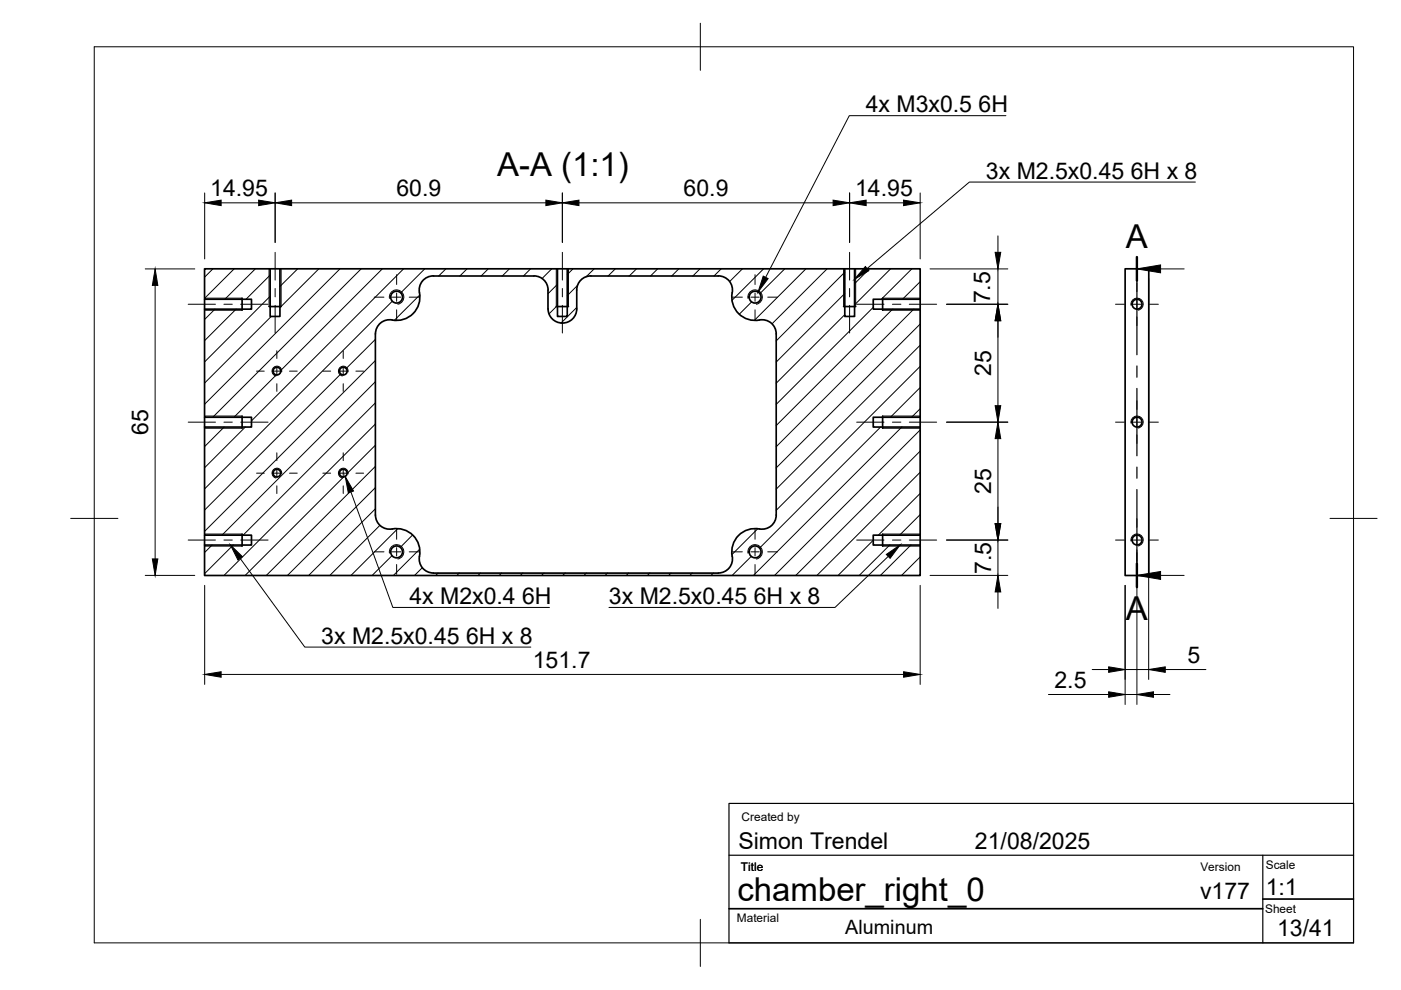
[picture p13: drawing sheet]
<svg xmlns="http://www.w3.org/2000/svg" width="297mm" height="210mm" viewBox="0 0 297 210" stroke-linecap="round" stroke-linejoin="round" font-family="sans-serif">
<defs><g id="words">
<g font-size="7">
<text x="105.4" y="37.3">A-A (1:1)</text>
<text x="238.7" y="52.5">A</text>
<text x="238.7" y="131.5">A</text>
<text x="156.4" y="191.1">chamber_right_0</text>
</g>
<g font-size="4.9">
<text x="183.6" y="23.8">4x M3x0.5</text>
<text x="207.5" y="23.8">6H</text>
<text x="44.6" y="41.5">14.95</text>
<text x="84.1" y="41.5">60.9</text>
<text x="144.9" y="41.5">60.9</text>
<text x="181.3" y="41.5">14.95</text>
<text x="209" y="37.9">3x M2.5x0.45</text>
<text x="239.7" y="37.9">6H x 8</text>
<text x="209.9" y="64.3" transform="rotate(-90 209.9 64.3)">7.5</text>
<text x="210.1" y="79.7" transform="rotate(-90 210.1 79.7)">25</text>
<text x="31.4" y="92.2" transform="rotate(-90 31.4 92.2)">65</text>
<text x="210.1" y="104.7" transform="rotate(-90 210.1 104.7)">25</text>
<text x="210.1" y="121.7" transform="rotate(-90 210.1 121.7)">7.5</text>
<text x="86.8" y="128.1">4x M2x0.4</text>
<text x="110.7" y="128.1">6H</text>
<text x="129.1" y="128.1">3x M2.5x0.45</text>
<text x="159.8" y="128.1">6H x 8</text>
<text x="68.1" y="136.5">3x M2.5x0.45</text>
<text x="98.8" y="136.5">6H x 8</text>
<text x="113" y="141.5">151.7</text>
<text x="251.8" y="140.5">5</text>
<text x="223.6" y="145.8">2.5</text>
<text x="156.5" y="180">Simon Trendel</text>
<text x="206.7" y="180">21/08/2025</text>
<text x="254.4" y="190.6">v177</text>
<text x="268.4" y="189.7">1:1</text>
<text x="270.8" y="198.4">13/41</text>
</g>
<text font-size="4.2" x="179.2" y="198">Aluminum</text>
<g font-size="2.5">
<text x="157.2" y="174.2">Created by</text>
<text x="157.1" y="184.6">Title</text>
<text x="254.5" y="184.6">Version</text>
<text x="268.4" y="184.3">Scale</text>
<text x="156.2" y="195.5">Material</text>
<text x="268.2" y="193.5">Sheet</text>
</g>
</g></defs>
<!-- layer: Visible -->
<g fill="none" stroke="#000" stroke-width=".36">
<path d="M43.4 57h13.9v10.1h2.1v-10.1h58.8v10.1h2.1v-10.1h58.8v10.1h2.1v-10.1h13.9v6.5h-10v2h10v23h-10v2h10v23h-10v2.1h10v6.4h-151.7v-6.4h9.9v-2.1h-9.9v-23h9.9v-2h-9.9v-23h9.9v-2h-9.9zM57.3 57h2.1M118.2 57h2.1M179.1 57h2.1M238.5 57h5.1v65h-5.1zM43.4 63.5v2M51.3 63.2v2.6M57 65h2.6M79.6 70.8v38.4M117.9 65h2.6M119.2 68.5h.1M119.2 68.5a3 3 0 0 1-3-3v-4a2.96 2.96 0 0 0-3-3h-21.3a3.1 3.1 0 0 0-2.9 4.3 5 5 0 0 1-6.4 5 3 3 0 0 0-3 3"/>
<path d="M119.3 68.5a2.99 2.99 0 0 0 3-3v-4a2.99 2.99 0 0 1 3-3h27a3.1 3.1 0 0 1 2.9 4.3 5 5 0 0 0 6.3 5 3 3 0 0 1 3.1 3M164.6 70.8v38.4a3.1 3.1 0 0 1-4.3 2.9 5 5 0 0 0-5 6.4 3 3 0 0 1-3 3h-60.4a3.1 3.1 0 0 1-2.9-4.3 5 5 0 0 0-6.4-5 3 3 0 0 1-3-3M178.9 65h2.5M187.1 63.2v2.6M195.1 63.5v2M43.4 88.5v2M51.3 88.2v2.6M187.1 88.2v2.6M195.1 88.5v2M43.4 113.5v2.1M51.3 113.2v2.6M187.1 113.2v2.6"/>
<path d="M195.1 113.5v2.1"/>
<circle cx="58.7" cy="78.7" r=".81"/>
<circle cx="72.8" cy="78.7" r=".81"/>
<circle cx="84.1" cy="63" r="1.26"/>
<circle cx="160.1" cy="63" r="1.26"/>
<circle cx="241.1" cy="64.5" r="1.05"/>
<circle cx="241.1" cy="89.5" r="1.05"/>
<circle cx="58.7" cy="100.3" r=".81"/>
<circle cx="72.8" cy="100.3" r=".81"/>
<circle cx="84.1" cy="117" r="1.26"/>
<circle cx="160.1" cy="117" r="1.26"/>
<circle cx="241.1" cy="114.5" r="1.05"/>
</g>
<!-- layer: Visible Narrow -->
<g fill="none" stroke="#000" stroke-width=".21">
<path d="M57 57v8M59.6 57v8M117.9 57v8M120.5 57v8M178.9 57v8M181.4 57v8M43.4 65.8h7.9M43.4 63.2h7.9M59.7 78.9a1.04 1.04 0 0 0-.8-1.2 1.04 1.04 0 0 0-1.2 .8 1.04 1.04 0 0 0 .8 1.2M73.8 78.9a1.04 1.04 0 0 0-.9-1.2 1.04 1.04 0 0 0-1.2 .8 1.04 1.04 0 0 0 .9 1.2M82.6 63.3a1.53 1.53 0 0 1 1.2-1.8 1.53 1.53 0 0 1 1.8 1.2 1.53 1.53 0 0 1-1.2 1.8M158.6 63.3a1.53 1.53 0 0 1 1.2-1.8 1.53 1.53 0 0 1 1.8 1.2 1.53 1.53 0 0 1-1.2 1.8"/>
<path d="M187.1 65.8h8M187.1 63.2h8M239.8 64.7a1.29 1.29 0 0 1 1-1.5 1.29 1.29 0 0 1 1.5 1.1 1.29 1.29 0 0 1-1 1.5M43.4 90.8h7.9M43.4 88.2h7.9M187.1 90.8h8M187.1 88.2h8M239.8 89.7a1.29 1.29 0 0 1 1-1.5 1.29 1.29 0 0 1 1.5 1.1 1.29 1.29 0 0 1-1 1.5M43.4 115.8h7.9M43.4 113.2h7.9M59.7 100.5a1.04 1.04 0 0 0-.8-1.2 1.04 1.04 0 0 0-1.2 .8 1.04 1.04 0 0 0 .8 1.2M73.8 100.5a1.04 1.04 0 0 0-.9-1.2 1.04 1.04 0 0 0-1.2 .8 1.04 1.04 0 0 0 .9 1.2"/>
<path d="M82.6 117.3a1.53 1.53 0 0 1 1.2-1.8 1.53 1.53 0 0 1 1.8 1.2 1.53 1.53 0 0 1-1.2 1.8M158.6 117.3a1.53 1.53 0 0 1 1.2-1.8 1.53 1.53 0 0 1 1.8 1.2 1.53 1.53 0 0 1-1.2 1.8M187.1 115.8h8M187.1 113.2h8M239.8 114.7a1.29 1.29 0 0 1 1-1.5 1.29 1.29 0 0 1 1.5 1.1 1.29 1.29 0 0 1-1 1.5"/>
</g>
<!-- layer: BORDER -->
<path d="M20 9.9h267v190h-267zM148.5 4.9v10M15 109.9h10M282 109.9h10M148.5 194.9v10" fill="none" stroke="#000" stroke-width=".21"/>
<!-- layer: TITLEBLOCK -->
<path d="M154.6 170.3h132.4v29.6h-132.4zM154.6 181.3h132.4M267.7 181.3v18.6" fill="none" stroke="#000" stroke-width=".25"/>
<path d="M154.6 192.7h113.1M267.7 190.6h19.3" fill="none" stroke="#000" stroke-width=".36"/>
<!-- layer: Hatching -->
<g fill="none" stroke="#000" stroke-width=".21">
<path d="M45.1 57l-1.7 1.8M49.6 57l-6.2 6.2M54.1 57l-6.5 6.5M57.3 58.3l-5.2 5.2M63.1 57l-3.7 3.7M67.6 57l-8.2 8.2M72.1 57l-28.7 28.7M76.6 57l-31.5 31.5M81 57l-21.5 21.6M85.6 57l-32.3 32.2M90 57l-5 5.1M94.5 57l-1.5 1.5"/>
<path d="M99 57l-1.5 1.5M103.5 57l-1.5 1.5M108 57l-1.5 1.5M112.5 57l-1.5 1.5M117 57l-2.1 2.1M121.5 57l-1.2 1.2M126 57l-1.7 1.7M130.5 57l-1.6 1.5M134.9 57l-1.5 1.5M139.4 57l-1.5 1.5M143.9 57l-1.5 1.5M148.4 57l-1.5 1.5"/>
<path d="M152.9 57l-1.5 1.5M157.4 57l-2.7 2.7M161.9 57l-6.7 6.7M166.4 57l-5.3 5.3M170.9 57l-11 10.9M175.3 57l-11.6 11.7M179.1 57.7l-14.5 14.6M184.3 57l-3.1 3.2M188.8 57l-7.6 7.7M193.3 57l-6.5 6.5M195.1 59.7l-3.8 3.8M45.6 65.5l-2.2 2.2"/>
<path d="M50.1 65.5l-6.7 6.7M57.3 62.8l-13.9 13.9M57.5 67.1l-14.1 14.1M58.6 79.5l-9 9M72.2 79.3l-28.8 28.8M79.6 71.9l-6.2 6.2M79.6 76.4l-36.2 36.2M83.2 63.9l-39.8 39.7M89 62.5l-5.4 5.4M118.2 60.3l-2 2M118.2 64.8l-1.8 1.8M122.3 65.2l-3.4 3.3"/>
<path d="M122.4 60.5l-2.1 2.2M159.3 64l-2.6 2.6M179.1 62.2l-14.5 14.6M179.1 66.7l-14.5 14.6M185.1 65.2l-20.5 20.5M189.3 65.5l-24.7 24.7M193.7 65.5l-29.1 29.2M195.1 68.7l-30.5 30.5M195.1 73.2l-30.5 30.5M195.1 77.7l-30.5 30.5M47.5 90.5l-4.1 4.2M52 90.5l-8.6 8.7"/>
<path d="M79.6 80.9l-32.5 32.6M79.6 85.4l-28.1 28.1M79.6 89.9l-32.1 32.1M79.6 94.4l-6 6M79.6 98.9l-23.1 23.1M186.7 90.5l-25.6 25.7M191.2 90.5l-31.5 31.5M195.1 82.2l-6.3 6.3M195.1 86.6l-1.8 1.9M195.1 91.2l-30.9 30.8M195.1 95.6l-26.4 26.4M45 115.5l-1.6 1.6"/>
<path d="M49.5 115.5l-6.1 6.1M72.9 101.1l-20.9 20.9M79.6 103.4l-18.6 18.6M79.6 107.9l-14.2 14.1M80.5 111.4l-10.6 10.6M83.1 117.8l-4.2 4.2M84.3 112.1l-9.9 9.9M87.5 113.4l-2.6 2.6M89 116.4l-5.6 5.6M159.3 118l-4.1 4M160.7 112.1l-5.5 5.5M185.1 114.6l-7.4 7.4"/>
<path d="M188.7 115.5l-6.5 6.5M193.1 115.5l-6.4 6.5M195.1 100.1l-21.9 21.9M195.1 104.6l-8.9 8.9M195.1 109.1l-4.4 4.4M195.1 118.1l-3.9 3.9M89.5 120.4l-1.6 1.6M92.9 121.5l-.5 .5M97.4 121.5l-.5 .5M101.9 121.5l-.5 .5M106.4 121.5l-.5 .5M110.8 121.5l-.5 .5"/>
<path d="M115.4 121.5l-.6 .5M119.8 121.5l-.5 .5M124.3 121.5l-.5 .5M128.8 121.5l-.5 .5M133.3 121.5l-.5 .5M137.8 121.5l-.5 .5M142.3 121.5l-.5 .5M146.8 121.5l-.5 .5M151.3 121.5l-.6 .5"/>
</g>
<!-- layer: Section Lines -->
<path d="M241 54.5v5M241 119.5v5" fill="none" stroke="#000" stroke-width=".51"/>
<path d="M241 59.5v15.7M241 77.6v2.4M241 82.4v14.2M241 99v2.4M241 103.8v15.7" fill="none" stroke="#000" stroke-width=".25"/>
<path d="M246.1 57h5M246.1 122h5" fill="none" stroke="#000" stroke-width=".21"/>
<path d="M241 57l5.1-.8v1.6zM241 122l5.1-.8v1.6z" fill="#000" stroke="#000" stroke-width=".21"/>
<!-- layer: Hole Notes -->
<path d="M161.8 58.5l1.1 .6-2.2 2.8zM183.5 56.5l.7 .9-3 1.8zM48.9 115.5l2.5 2.5-1 .7zM73.2 101l1.8 3.1-1.1 .4zM187.9 117.6l2.9-2.1-2.1 2.9z" fill="#000" stroke="#000" stroke-width=".21"/>
<path d="M213.3 24.5h-33.2l-17.8 34.3M253.4 38.6h-47.9l-21.7 18.4M50.9 118.4l13.7 18.8h47.9M74.4 104.3l8.9 24.5h33.2M188.3 118l-11.3 10.8h-47.9" fill="none" stroke="#000" stroke-width=".21"/>
<!-- layer: FD_Dimensions -->
<g fill="none" stroke="#000" stroke-width=".21">
<path d="M30.8 57h10.5M43.4 40.9v14M46.9 43h7.9M58.3 40.9v10.5M61.8 43h53.9M119.2 40.9v10.5M122.7 43h53.9M180.1 40.9v10.5M183.6 43h8M195.1 40.9v14M197.2 57h16.5M211.6 50v3.5"/>
<path d="M211.6 57v7.5M243.5 59.1v85M32.9 60.5v58M200.7 64.5h13M211.6 68v18M200.7 89.5h13M211.6 93v18M200.7 114.5h13M211.6 114.5v7.5M241 116.6v32.8M30.8 122h10.5M43.4 124.1v21"/>
<path d="M195.1 124.1v21M197.2 122h16.5M211.6 125.5v3.5M238.5 124.1v25.3M46.9 143h144.7M222.3 147.2h12.8M231.6 142h3.5M238.5 142h5M238.5 147.2h2.5M244.6 147.2h3.5M247.1 142h8.6"/>
</g>
<g fill="#000" stroke="#000" stroke-width=".21">
<path d="M43.4 43l3.5-.6v1.2zM54.8 42.4l3.5 .6-3.5 .6zM58.3 43l3.5-.6v1.2zM115.7 42.4l3.5 .6-3.5 .6zM119.2 43l3.5-.6v1.2zM176.6 42.4l3.5 .6-3.5 .6zM180.1 43l3.5-.6v1.2zM191.6 42.4l3.5 .6-3.5 .6zM211 53.5h1.2l-.6 3.5zM32.9 57l.6 3.5h-1.2zM211.6 64.5l.6 3.5h-1.2zM211.6 89.5l.6 3.5h-1.2z"/>
<path d="M211 86h1.2l-.6 3.5zM32.3 118.5h1.2l-.6 3.5zM211 111h1.2l-.6 3.5zM211.6 122l.6 3.5h-1.2zM43.4 143l3.5-.6v1.2zM191.6 142.4l3.5 .6-3.5 .6zM235.1 141.4l3.4 .6-3.4 .6zM235.1 146.7l3.4 .5-3.4 .6zM241 147.2l3.6-.5v1.1zM243.5 142l3.6-.6v1.2z"/>
</g>
<!-- layer: Smart Centers -->
<g fill="none" stroke="#000" stroke-width=".21">
<path d="M58.3 53.5v5.9M84.1 58.2v2.1M119.2 53.5v5.9M160.1 58.2v2.1M180.1 53.5v5.9M241 60v1.8M39.9 64.5h5.8M47.5 64.5h1.8M51 64.5h5.8M54.4 78.7h1.6M57.8 78.7h1.8M58.3 61.2v1.7"/>
<path d="M58.3 64.7v5.9M58.7 74.4v1.6M58.7 77.8v1.8M61.4 78.7h1.6M68.5 78.7h1.6M71.9 78.7h1.8M72.8 74.4v1.6M72.8 77.8v1.8M75.5 78.7h1.6M79.3 63h2.1M83.2 63h1.8M84.1 62.1v1.8"/>
<path d="M84.1 65.7v2.1M86.8 63h2.1M119.2 61.2v1.7M119.2 64.7v5.9M155.3 63h2.1M159.2 63h1.8M160.1 62.1v1.8M160.1 65.7v2.1M162.8 63h2M180.1 61.2v1.7M180.1 64.7v5.9M181.6 64.5h5.8"/>
<path d="M189.2 64.5h1.8M192.8 64.5h5.8M236.5 64.5h1.9M240.2 64.5h1.8M241 63.6v1.8M241 67.2v1.8M243.7 64.5h1.9M39.9 89.5h5.8M47.5 89.5h1.8M51 89.5h5.8M58.7 81.4v1.6M58.7 96v1.7"/>
<path d="M58.7 99.4v1.8M72.8 81.4v1.6M72.8 96v1.7M72.8 99.4v1.8M181.6 89.5h5.8M189.2 89.5h1.8M192.8 89.5h5.8M236.5 89.5h1.9M240.2 89.5h1.8M241 85v1.8M241 88.6v1.8M241 92.2v1.8"/>
<path d="M243.7 89.5h1.9M39.9 114.5h5.8M47.5 114.5h1.8M51 114.5h5.8M54.4 100.3h1.6M57.8 100.3h1.8M58.7 103v1.6M61.4 100.3h1.6M68.5 100.3h1.6M71.9 100.3h1.8M72.8 103v1.6M75.5 100.3h1.6"/>
<path d="M79.3 117h2.1M83.2 117h1.8M84.1 112.2v2.1M84.1 116.1v1.8M84.1 119.7v2.1M86.8 117h2.1M155.3 117h2.1M159.2 117h1.8M160.1 112.2v2.1M160.1 116.1v1.8M160.1 119.7v2.1M162.8 117h2"/>
<path d="M181.6 114.5h5.8M189.2 114.5h1.8M192.8 114.5h5.8M236.5 114.5h1.9M240.2 114.5h1.8M241 110v1.8M241 113.6v1.8M241 117.2v1.8M243.7 114.5h1.9"/>
</g>
<use href="#words"/>
</svg>
